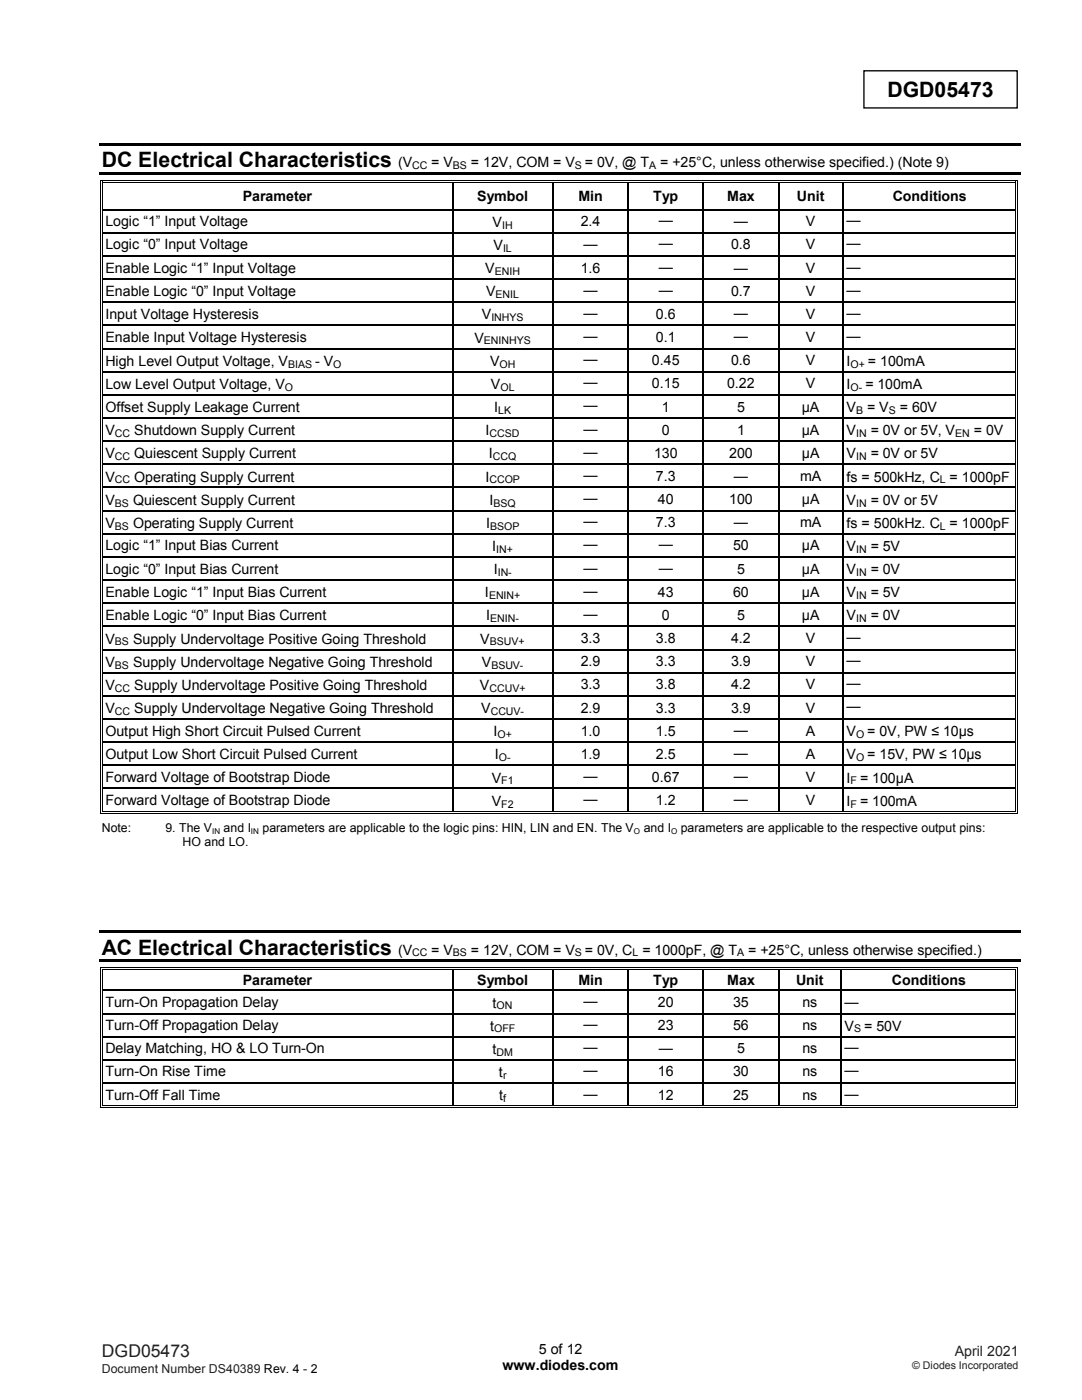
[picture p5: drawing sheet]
<svg xmlns="http://www.w3.org/2000/svg" width="216mm" height="279mm" viewBox="0 0 216 279" stroke-linecap="round" stroke-linejoin="round" font-family="sans-serif">
<defs><g id="words">
<g font-size="4.2">
<text x="177.1" y="19.4">DGD05473</text>
<text x="20.3" y="33.4">DC Electrical Characteristics</text>
<text x="20.3" y="190.5">AC Electrical Characteristics</text>
</g>
<text font-size="3.5" fill="#231f20" x="20.3" y="270.9">DGD05473</text>
<g font-size="2.8">
<text x="79.4" y="33.4">(V</text>
<text x="86.1" y="33.4">= V</text>
<text x="94" y="33.4">= 12V, COM = V</text>
<text x="116.7" y="33.4">= 0V, @ T</text>
<text x="131.7" y="33.4">= +25°C, unless otherwise specified.) (Note 9)</text>
<text x="48.4" y="40">Parameter</text>
<text x="95.2" y="40">Symbol</text>
<text x="115.4" y="40">Min</text>
<text x="130.3" y="40">Typ</text>
<text x="145.1" y="40">Max</text>
<text x="159" y="40">Unit</text>
<text x="178.1" y="40">Conditions</text>
<text x="21" y="45.1">Logic “1” Input Voltage</text>
<text x="98.3" y="45.3">V</text>
<text x="115.9" y="45.1">2.4</text>
<text x="131.4" y="45">—</text>
<text x="146.4" y="45.1">—</text>
<text x="160.8" y="45.1">V</text>
<text x="168.9" y="45">—</text>
<text x="21" y="49.8">Logic “0” Input Voltage</text>
<text x="98.5" y="49.9">V</text>
<text x="116.4" y="49.8">—</text>
<text x="131.4" y="49.6">—</text>
<text x="145.9" y="49.8">0.8</text>
<text x="160.8" y="49.8">V</text>
<text x="168.9" y="49.6">—</text>
<text x="21" y="54.4">Enable Logic “1” Input Voltage</text>
<text x="21" y="59">Enable Logic “0” Input Voltage</text>
<text x="96.8" y="54.5">V</text>
<text x="97" y="59.1">V</text>
<text x="115.9" y="54.4">1.6</text>
<text x="116.4" y="58.8">—</text>
<text x="131.4" y="54.2">—</text>
<text x="131.4" y="58.8">—</text>
<text x="145.9" y="59">0.7</text>
<text x="146.4" y="54.4">—</text>
<text x="160.8" y="59">V</text>
<text x="160.8" y="54.4">V</text>
<text x="168.9" y="54.2">—</text>
<text x="168.9" y="58.8">—</text>
<text x="21" y="63.6">Input Voltage Hysteresis</text>
<text x="96.1" y="63.8">V</text>
<text x="116.4" y="63.4">—</text>
<text x="130.9" y="63.6">0.6</text>
<text x="146.4" y="63.4">—</text>
<text x="160.8" y="63.6">V</text>
<text x="168.9" y="63.4">—</text>
<text x="21" y="68.2">Enable Input Voltage Hysteresis</text>
<text x="94.7" y="68.4">V</text>
<text x="116.4" y="68">—</text>
<text x="130.9" y="68.2">0.1</text>
<text x="146.4" y="68">—</text>
<text x="160.8" y="68.2">V</text>
<text x="168.9" y="68">—</text>
<text x="21" y="73">High Level Output Voltage, V</text>
<text x="21" y="77.6">Low Level Output Voltage, V</text>
<text x="62.9" y="73">- V</text>
<text x="97.8" y="73">V</text>
<text x="98" y="77.6">V</text>
<text x="116.4" y="72.7">—</text>
<text x="116.4" y="77.3">—</text>
<text x="130.1" y="72.9">0.45</text>
<text x="130.1" y="77.5">0.15</text>
<text x="145.1" y="77.5">0.22</text>
<text x="145.9" y="72.9">0.6</text>
<text x="160.8" y="72.9">V</text>
<text x="160.8" y="77.5">V</text>
<text x="168.9" y="73">I</text>
<text x="168.9" y="77.6">I</text>
<text x="172.7" y="77.6">= 100mA</text>
<text x="173.2" y="73">= 100mA</text>
<text x="21" y="82.1">Offset Supply Leakage Current</text>
<text x="98.6" y="82.3">I</text>
<text x="116.4" y="81.9">—</text>
<text x="132.1" y="82.1">1</text>
<text x="147.1" y="82.1">5</text>
<text x="160" y="82.1">µA</text>
<text x="168.9" y="82.3">V</text>
<text x="173" y="82.3">= V</text>
<text x="179.5" y="82.3">= 60V</text>
<text x="21" y="86.9">V</text>
<text x="26.8" y="86.9">Shutdown Supply Current</text>
<text x="96.9" y="86.9">I</text>
<text x="116.4" y="86.5">—</text>
<text x="132.1" y="86.7">0</text>
<text x="147.1" y="86.7">1</text>
<text x="160" y="86.7">µA</text>
<text x="168.9" y="86.9">V</text>
<text x="173.7" y="86.9">= 0V or 5V, V</text>
<text x="194.3" y="86.9">= 0V</text>
<text x="21" y="91.5">V</text>
<text x="26.8" y="91.5">Quiescent Supply Current</text>
<text x="97.5" y="91.5">I</text>
<text x="116.4" y="91.1">—</text>
<text x="116.4" y="95.8">—</text>
<text x="130.5" y="91.4">130</text>
<text x="130.9" y="96">7.3</text>
<text x="145.5" y="91.4">200</text>
<text x="146.4" y="96">—</text>
<text x="159.6" y="96">mA</text>
<text x="160" y="91.4">µA</text>
<text x="168.9" y="91.5">V</text>
<text x="173.7" y="91.5">= 0V or 5V</text>
<text x="21" y="96.1">V</text>
<text x="21" y="100.8">V</text>
<text x="26.5" y="100.8">Quiescent Supply Current</text>
<text x="26.8" y="96.1">Operating Supply Current</text>
<text x="96.9" y="96.1">I</text>
<text x="97.7" y="100.8">I</text>
<text x="116.4" y="100.4">—</text>
<text x="131.3" y="100.6">40</text>
<text x="145.5" y="100.6">100</text>
<text x="160" y="100.6">µA</text>
<text x="168.9" y="96.1">fs = 500kHz, C = 1000pF</text>
<text x="168.9" y="100.8">V</text>
<text x="173.7" y="100.8">= 0V or 5V</text>
<text x="21" y="105.4">V</text>
<text x="26.5" y="105.4">Operating Supply Current</text>
<text x="97" y="105.4">I</text>
<text x="116.4" y="105">—</text>
<text x="130.9" y="105.2">7.3</text>
<text x="146.4" y="105.2">—</text>
<text x="159.6" y="105.2">mA</text>
<text x="168.9" y="105.4">fs = 500kHz. C = 1000pF</text>
<text x="21" y="109.9">Logic “1” Input Bias Current</text>
<text x="98.2" y="110">I</text>
<text x="116.4" y="109.6">—</text>
<text x="131.4" y="109.6">—</text>
<text x="146.3" y="109.9">50</text>
<text x="160" y="109.9">µA</text>
<text x="168.9" y="110">V</text>
<text x="173.7" y="110">= 5V</text>
<text x="21" y="114.5">Logic “0” Input Bias Current</text>
<text x="21" y="119.1">Enable Logic “1” Input Bias Current</text>
<text x="96.8" y="119.2">I</text>
<text x="98.5" y="114.6">I</text>
<text x="116.4" y="114.3">—</text>
<text x="116.4" y="118.9">—</text>
<text x="131.3" y="119.1">43</text>
<text x="131.4" y="114.3">—</text>
<text x="146.3" y="119.1">60</text>
<text x="147.1" y="114.5">5</text>
<text x="160" y="114.5">µA</text>
<text x="160" y="119.1">µA</text>
<text x="168.9" y="114.6">V</text>
<text x="168.9" y="119.2">V</text>
<text x="173.7" y="114.6">= 0V</text>
<text x="173.7" y="119.2">= 5V</text>
<text x="21" y="123.7">Enable Logic “0” Input Bias Current</text>
<text x="97" y="123.8">I</text>
<text x="116.4" y="123.5">—</text>
<text x="132.1" y="123.7">0</text>
<text x="147.1" y="123.7">5</text>
<text x="160" y="123.7">µA</text>
<text x="168.9" y="123.8">V</text>
<text x="173.7" y="123.8">= 0V</text>
<text x="21" y="128.5">V</text>
<text x="26.5" y="128.5">Supply Undervoltage Positive Going Threshold</text>
<text x="95.8" y="128.5">V</text>
<text x="115.9" y="128.3">3.3</text>
<text x="130.9" y="128.3">3.8</text>
<text x="145.9" y="128.3">4.2</text>
<text x="160.8" y="128.3">V</text>
<text x="168.9" y="128.1">—</text>
<text x="21" y="133.1">V</text>
<text x="21" y="137.7">V</text>
<text x="26.5" y="133.1">Supply Undervoltage Negative Going Threshold</text>
<text x="26.8" y="137.7">Supply Undervoltage Positive Going Threshold</text>
<text x="95.8" y="137.7">V</text>
<text x="96.1" y="133.1">V</text>
<text x="115.9" y="132.9">2.9</text>
<text x="115.9" y="137.6">3.3</text>
<text x="130.9" y="132.9">3.3</text>
<text x="130.9" y="137.6">3.8</text>
<text x="145.9" y="132.9">3.9</text>
<text x="145.9" y="137.6">4.2</text>
<text x="160.8" y="137.6">V</text>
<text x="160.8" y="132.9">V</text>
<text x="168.9" y="137.4">—</text>
<text x="168.9" y="132.8">—</text>
<text x="21" y="142.3">V</text>
<text x="26.8" y="142.3">Supply Undervoltage Negative Going Threshold</text>
<text x="96" y="142.3">V</text>
<text x="115.9" y="142.2">2.9</text>
<text x="130.9" y="142.2">3.3</text>
<text x="145.9" y="142.2">3.9</text>
<text x="160.8" y="142.2">V</text>
<text x="168.9" y="142">—</text>
<text x="21" y="146.8">Output High Short Circuit Pulsed Current</text>
<text x="98.5" y="146.9">I</text>
<text x="115.9" y="146.8">1.0</text>
<text x="130.9" y="146.8">1.5</text>
<text x="146.4" y="146.6">—</text>
<text x="160.8" y="146.8">A</text>
<text x="168.9" y="146.9">V</text>
<text x="173.1" y="146.9">= 0V, PW ≤ 10µs</text>
<text x="21" y="151.4">Output Low Short Circuit Pulsed Current</text>
<text x="98.7" y="151.6">I</text>
<text x="115.9" y="151.4">1.9</text>
<text x="116.4" y="155.8">—</text>
<text x="130.9" y="151.4">2.5</text>
<text x="146.4" y="151.2">—</text>
<text x="146.4" y="155.8">—</text>
<text x="160.8" y="151.4">A</text>
<text x="168.9" y="151.6">V</text>
<text x="173.1" y="151.6">= 15V, PW ≤ 10µs</text>
<text x="21" y="156">Forward Voltage of Bootstrap Diode</text>
<text x="21" y="160.7">Forward Voltage of Bootstrap Diode</text>
<text x="98.1" y="156.2">V</text>
<text x="98.1" y="160.8">V</text>
<text x="116.4" y="160.5">—</text>
<text x="130.1" y="156">0.67</text>
<text x="130.9" y="160.7">1.2</text>
<text x="146.4" y="160.5">—</text>
<text x="160.8" y="156">V</text>
<text x="160.8" y="160.7">V</text>
<text x="168.9" y="156.2">I = 100µA</text>
<text x="168.9" y="160.8">I = 100mA</text>
<text x="79.4" y="190.5">(V</text>
<text x="86.1" y="190.5">= V</text>
<text x="94" y="190.5">= 12V, COM = V</text>
<text x="116.7" y="190.5">= 0V, C = 1000pF, @ T</text>
<text x="149.3" y="190.5">= +25°C, unless otherwise specified.)</text>
<text x="48.4" y="196.5">Parameter</text>
<text x="95.2" y="196.5">Symbol</text>
<text x="115.4" y="196.5">Min</text>
<text x="130.3" y="196.5">Typ</text>
<text x="145.1" y="196.5">Max</text>
<text x="158.8" y="196.5">Unit</text>
<text x="178" y="196.5">Conditions</text>
<text x="21" y="201">Turn-On Propagation Delay</text>
<text x="98.3" y="201.1">t</text>
<text x="116.4" y="200.7">—</text>
<text x="131.3" y="201">20</text>
<text x="146.3" y="201">35</text>
<text x="160.1" y="201">ns</text>
<text x="168.5" y="201">—</text>
<text x="21" y="205.6">Turn-Off Propagation Delay</text>
<text x="97.8" y="205.7">t</text>
<text x="116.4" y="205.4">—</text>
<text x="131.3" y="205.6">23</text>
<text x="146.3" y="205.6">56</text>
<text x="160.1" y="205.6">ns</text>
<text x="168.5" y="205.7">V</text>
<text x="172.4" y="205.7">= 50V</text>
<text x="21" y="210.2">Delay Matching, HO &amp; LO Turn-On</text>
<text x="21" y="214.8">Turn-On Rise Time</text>
<text x="98.3" y="210.4">t</text>
<text x="99.6" y="215">t</text>
<text x="116.4" y="210">—</text>
<text x="116.4" y="214.6">—</text>
<text x="131.3" y="214.8">16</text>
<text x="131.4" y="210.2">—</text>
<text x="146.3" y="214.8">30</text>
<text x="147.1" y="210.2">5</text>
<text x="160.1" y="214.8">ns</text>
<text x="160.1" y="210.2">ns</text>
<text x="168.5" y="210">—</text>
<text x="168.5" y="214.6">—</text>
<text x="21" y="219.5">Turn-Off Fall Time</text>
<text x="99.6" y="219.6">t</text>
<text x="116.4" y="219.2">—</text>
<text x="131.3" y="219.5">12</text>
<text x="146.3" y="219.5">25</text>
<text x="160.1" y="219.5">ns</text>
<text x="168.5" y="219.2">—</text>
<text x="100.3" y="273.4">www.diodes.com</text>
<text x="107.5" y="270.2">5 of 12</text>
</g>
<text font-size="2.8" fill="#231f20" x="190.5" y="270.6">April 2021</text>
<g font-size="2.5">
<text x="20.3" y="166.1">Note:</text>
<text x="33" y="166.1">9. The V</text>
<text x="44.6" y="166.1">and I</text>
<text x="52.4" y="166.1">parameters are applicable to the logic pins: HIN, LIN and EN. The V</text>
<text x="128.4" y="166.1">and I</text>
<text x="135.8" y="166.1">parameters are applicable to the respective output pins:</text>
<text x="36.4" y="168.9">HO and LO.</text>
</g>
<text font-size="2.5" fill="#231f20" x="20.3" y="274">Document Number DS40389 Rev. 4 - 2</text>
<g font-size="2.1">
<text x="82.3" y="33.7">CC</text>
<text x="90.4" y="33.7">BS</text>
<text x="114.7" y="33.7">S</text>
<text x="129.5" y="33.7">A</text>
<text x="100.2" y="45.6">IH</text>
<text x="100.4" y="50.2">IL</text>
<text x="98.7" y="54.9">ENIH</text>
<text x="98.9" y="59.5">ENIL</text>
<text x="98" y="64.1">INHYS</text>
<text x="96.6" y="68.7">ENINHYS</text>
<text x="56.9" y="78">O</text>
<text x="57.5" y="73.4">BIAS</text>
<text x="66.5" y="73.4">O</text>
<text x="99.7" y="73.4">OH</text>
<text x="99.9" y="78">OL</text>
<text x="169.7" y="73.4">O+</text>
<text x="169.7" y="78">O-</text>
<text x="99.4" y="82.6">LK</text>
<text x="170.8" y="82.6">B</text>
<text x="177.3" y="82.6">S</text>
<text x="22.9" y="87.2">CC</text>
<text x="97.7" y="87.2">CCSD</text>
<text x="170.8" y="87.2">IN</text>
<text x="190.6" y="87.2">EN</text>
<text x="22.9" y="91.8">CC</text>
<text x="98.3" y="91.8">CCQ</text>
<text x="170.8" y="91.8">IN</text>
<text x="22.9" y="96.4">CC</text>
<text x="22.9" y="101.1">BS</text>
<text x="97.7" y="96.4">CCOP</text>
<text x="98.5" y="101.1">BSQ</text>
<text x="170.8" y="101.1">IN</text>
<text x="187.5" y="96.4">L</text>
<text x="22.9" y="105.7">BS</text>
<text x="97.8" y="105.7">BSOP</text>
<text x="187.5" y="105.7">L</text>
<text x="99" y="110.3">IN+</text>
<text x="170.8" y="110.3">IN</text>
<text x="97.6" y="119.5">ENIN+</text>
<text x="99.3" y="114.9">IN-</text>
<text x="170.8" y="114.9">IN</text>
<text x="170.8" y="119.5">IN</text>
<text x="97.8" y="124.2">ENIN-</text>
<text x="170.8" y="124.2">IN</text>
<text x="22.9" y="128.8">BS</text>
<text x="97.7" y="128.8">BSUV+</text>
<text x="22.9" y="133.4">BS</text>
<text x="98" y="133.4">BSUV-</text>
<text x="22.9" y="138">CC</text>
<text x="22.9" y="142.7">CC</text>
<text x="97.7" y="138">CCUV+</text>
<text x="97.9" y="142.7">CCUV-</text>
<text x="99.3" y="147.3">O+</text>
<text x="170.8" y="147.3">O</text>
<text x="99.5" y="151.9">O-</text>
<text x="170.8" y="151.9">O</text>
<text x="100" y="156.5">F1</text>
<text x="100" y="161.2">F2</text>
<text x="169.7" y="156.5">F</text>
<text x="169.7" y="161.2">F</text>
<text x="82.3" y="190.9">CC</text>
<text x="90.4" y="190.9">BS</text>
<text x="114.7" y="190.9">S</text>
<text x="126.2" y="190.9">L</text>
<text x="147.1" y="190.9">A</text>
<text x="99.1" y="201.4">ON</text>
<text x="98.6" y="206">OFF</text>
<text x="170.4" y="206">S</text>
<text x="99.1" y="210.7">DM</text>
<text x="100.4" y="215.3">r</text>
<text x="100.4" y="219.9">f</text>
</g>
<text font-size="2.1" fill="#231f20" x="182" y="273.2">© Diodes Incorporated</text>
<g font-size="1.6">
<text x="42.3" y="166.4">IN</text>
<text x="50.1" y="166.4">IN</text>
<text x="126.5" y="166.4">O</text>
<text x="133.9" y="166.4">O</text>
</g>
</g></defs>
<path d="M172.4 14.1h30.6v7.4h-30.6z" fill-rule="evenodd" fill="#fff" stroke="#000" stroke-width=".26"/>
<g fill="#000">
<path d="M19.8 28.6h183.9v.5h-183.9z" fill-rule="evenodd"/>
<path d="M19.8 34.4h183.9v.5h-183.9z" fill-rule="evenodd"/>
<path d="M19.8 185.7h183.9v.5h-183.9z" fill-rule="evenodd"/>
<path d="M19.8 191.5h183.9v.5h-183.9z" fill-rule="evenodd"/>
</g>
<g fill="#000">
<path d="M20.1 35.9h.1v.6h-.1zM20.1 35.9h.5v.2h-.5zM20.4 36.3h.2v.2h-.2zM20.4 36.3h.2v.1h-.2zM90.2 36.4l.3 .1zM90.2 35.9h.5v.2h-.5zM90.2 36.3h.5v.1h-.5zM110.2 36.4l.2 .1zM110.2 35.9h.5v.2h-.5zM110.2 36.3h.5v.1h-.5zM125.2 36.4l.3 .1zM125.2 35.9h.5v.2h-.5z"/>
<path d="M125.2 36.3h.5v.1h-.5zM140.2 36.4l.3 .1zM140.2 35.9h.5v.2h-.5zM140.2 36.3h.5v.1h-.5zM155.2 36.4l.3 .1zM155.2 35.9h.5v.2h-.5zM155.2 36.3h.5v.1h-.5zM168.1 36.4l.2 .1zM168.1 35.9h.5v.2h-.5zM168.1 36.3h.5v.1h-.5zM202.6 35.9h.5v.2h-.5zM202.6 36.3h.2v.2h-.2z"/>
<path d="M202.6 36.3h.2v.1h-.2zM202.9 35.9h.2v.6h-.2zM20.1 41.7h.1v.3h-.1zM20.1 46.4h.1v.2h-.1zM20.1 51h.1v.2h-.1zM20.1 55.6h.1v.2h-.1zM20.4 41.7h.2v.3h-.2zM20.4 46.4h.2v.2h-.2zM20.4 51h.2v.2h-.2zM20.4 55.6h.2v.2h-.2zM90.2 41.7h.3v.3h-.3zM90.2 46.4h.3v.2h-.3z"/>
<path d="M90.2 51h.3v.2h-.3zM90.2 55.6h.3v.2h-.3zM110.2 41.7h.2v.3h-.2zM110.2 46.4h.2v.2h-.2zM110.2 51h.2v.2h-.2zM110.2 55.6h.2v.2h-.2zM125.2 41.7h.3v.3h-.3zM125.2 46.4h.3v.2h-.3zM125.2 51h.3v.2h-.3zM125.2 55.6h.3v.2h-.3zM140.2 41.7h.3v.3h-.3zM140.2 46.4h.3v.2h-.3z"/>
<path d="M140.2 51h.3v.2h-.3zM140.2 55.6h.3v.2h-.3zM155.2 41.7h.3v.3h-.3zM155.2 46.4h.3v.2h-.3zM155.2 51h.3v.2h-.3zM155.2 55.6h.3v.2h-.3zM168.1 41.7h.2v.3h-.2zM168.1 46.4h.2v.2h-.2zM168.1 51h.2v.2h-.2zM168.1 55.6h.2v.2h-.2zM202.6 41.7h.2v.3h-.2zM202.6 46.4h.2v.2h-.2z"/>
<path d="M202.6 51h.2v.2h-.2zM202.6 55.6h.2v.2h-.2zM202.9 41.7h.2v.3h-.2zM202.9 46.4h.2v.2h-.2zM202.9 51h.2v.2h-.2zM202.9 55.6h.2v.2h-.2zM20.1 60.2h.1v.3h-.1zM20.1 64.8h.1v.3h-.1zM20.1 69.4h.1v.3h-.1zM20.1 74h.1v.3h-.1zM20.1 78.7h.1v.3h-.1zM20.4 60.2h.2v.3h-.2z"/>
<path d="M20.4 64.8h.2v.3h-.2zM20.4 69.4h.2v.3h-.2zM20.4 74h.2v.3h-.2zM20.4 78.7h.2v.3h-.2zM90.2 60.2h.3v.3h-.3zM90.2 64.8h.3v.3h-.3zM90.2 69.4h.3v.3h-.3zM90.2 74h.3v.3h-.3zM90.2 78.7h.3v.3h-.3zM110.2 60.2h.2v.3h-.2zM110.2 64.8h.2v.3h-.2zM110.2 69.4h.2v.3h-.2z"/>
<path d="M110.2 74h.2v.3h-.2zM110.2 78.7h.2v.3h-.2zM125.2 60.2h.3v.3h-.3zM125.2 64.8h.3v.3h-.3zM125.2 69.4h.3v.3h-.3zM125.2 74h.3v.3h-.3zM125.2 78.7h.3v.3h-.3zM140.2 60.2h.3v.3h-.3zM140.2 64.8h.3v.3h-.3zM140.2 69.4h.3v.3h-.3zM140.2 74h.3v.3h-.3zM140.2 78.7h.3v.3h-.3z"/>
<path d="M155.2 60.2h.3v.3h-.3zM155.2 64.8h.3v.3h-.3zM155.2 69.4h.3v.3h-.3zM155.2 74h.3v.3h-.3zM155.2 78.7h.3v.3h-.3zM168.1 60.2h.2v.3h-.2zM168.1 64.8h.2v.3h-.2zM168.1 69.4h.2v.3h-.2zM168.1 74h.2v.3h-.2zM168.1 78.7h.2v.3h-.2zM202.6 60.2h.2v.3h-.2zM202.6 64.8h.2v.3h-.2z"/>
<path d="M202.6 69.4h.2v.3h-.2zM202.6 74h.2v.3h-.2zM202.6 78.7h.2v.3h-.2zM202.9 60.2h.2v.3h-.2zM202.9 64.8h.2v.3h-.2zM202.9 69.4h.2v.3h-.2zM202.9 74h.2v.3h-.2zM202.9 78.7h.2v.3h-.2zM20.1 83.3h.1v.3h-.1zM20.1 87.9h.1v.3h-.1zM20.1 92.5h.1v.3h-.1zM20.1 97.2h.1v.2h-.1z"/>
<path d="M20.4 83.3h.2v.3h-.2zM20.4 87.9h.2v.3h-.2zM20.4 92.5h.2v.3h-.2zM20.4 97.2h.2v.2h-.2zM90.2 83.3h.3v.3h-.3zM90.2 87.9h.3v.3h-.3zM90.2 92.5h.3v.3h-.3zM90.2 97.2h.3v.2h-.3zM110.2 83.3h.2v.3h-.2zM110.2 87.9h.2v.3h-.2zM110.2 92.5h.2v.3h-.2zM110.2 97.2h.2v.2h-.2z"/>
<path d="M125.2 83.3h.3v.3h-.3zM125.2 87.9h.3v.3h-.3zM125.2 92.5h.3v.3h-.3zM125.2 97.2h.3v.2h-.3zM140.2 83.3h.3v.3h-.3zM140.2 87.9h.3v.3h-.3zM140.2 92.5h.3v.3h-.3zM140.2 97.2h.3v.2h-.3zM155.2 83.3h.3v.3h-.3zM155.2 87.9h.3v.3h-.3zM155.2 92.5h.3v.3h-.3zM155.2 97.2h.3v.2h-.3z"/>
<path d="M168.1 83.3h.2v.3h-.2zM168.1 87.9h.2v.3h-.2zM168.1 92.5h.2v.3h-.2zM168.1 97.2h.2v.2h-.2zM202.6 83.3h.2v.3h-.2zM202.6 87.9h.2v.3h-.2zM202.6 92.5h.2v.3h-.2zM202.6 97.2h.2v.2h-.2zM202.9 83.3h.2v.3h-.2zM202.9 87.9h.2v.3h-.2zM202.9 92.5h.2v.3h-.2zM202.9 97.2h.2v.2h-.2z"/>
<path d="M20.1 101.8h.1v.2h-.1zM20.1 106.4h.1v.3h-.1zM20.1 111h.1v.3h-.1zM20.1 115.7h.1v.2h-.1zM20.4 101.8h.2v.2h-.2zM20.4 106.4h.2v.3h-.2zM20.4 111h.2v.3h-.2zM20.4 115.7h.2v.2h-.2zM90.2 101.8h.3v.2h-.3zM90.2 106.4h.3v.3h-.3zM90.2 111h.3v.3h-.3zM90.2 115.7h.3v.2h-.3z"/>
<path d="M110.2 101.8h.2v.2h-.2zM110.2 106.4h.2v.3h-.2zM110.2 111h.2v.3h-.2zM110.2 115.7h.2v.2h-.2zM125.2 101.8h.3v.2h-.3zM125.2 106.4h.3v.3h-.3zM125.2 111h.3v.3h-.3zM125.2 115.7h.3v.2h-.3zM140.2 101.8h.3v.2h-.3zM140.2 106.4h.3v.3h-.3zM140.2 111h.3v.3h-.3zM140.2 115.7h.3v.2h-.3z"/>
<path d="M155.2 101.8h.3v.2h-.3zM155.2 106.4h.3v.3h-.3zM155.2 111h.3v.3h-.3zM155.2 115.7h.3v.2h-.3zM168.1 101.8h.2v.2h-.2zM168.1 106.4h.2v.3h-.2zM168.1 111h.2v.3h-.2zM168.1 115.7h.2v.2h-.2zM202.6 101.8h.2v.2h-.2zM202.6 106.4h.2v.3h-.2zM202.6 111h.2v.3h-.2zM202.6 115.7h.2v.2h-.2z"/>
<path d="M202.9 101.8h.2v.2h-.2zM202.9 106.4h.2v.3h-.2zM202.9 111h.2v.3h-.2zM202.9 115.7h.2v.2h-.2zM20.1 120.3h.1v.2h-.1zM20.1 124.9h.1v.2h-.1zM20.1 129.5h.1v.3h-.1zM20.1 134.2h.1v.2h-.1zM20.1 138.8h.1v.2h-.1zM20.4 120.3h.2v.2h-.2zM20.4 124.9h.2v.2h-.2zM20.4 129.5h.2v.3h-.2z"/>
<path d="M20.4 134.2h.2v.2h-.2zM20.4 138.8h.2v.2h-.2zM90.2 120.3h.3v.2h-.3zM90.2 124.9h.3v.2h-.3zM90.2 129.5h.3v.3h-.3zM90.2 134.2h.3v.2h-.3zM90.2 138.8h.3v.2h-.3zM110.2 120.3h.2v.2h-.2zM110.2 124.9h.2v.2h-.2zM110.2 129.5h.2v.3h-.2zM110.2 134.2h.2v.2h-.2zM110.2 138.8h.2v.2h-.2z"/>
<path d="M125.2 120.3h.3v.2h-.3zM125.2 124.9h.3v.2h-.3zM125.2 129.5h.3v.3h-.3zM125.2 134.2h.3v.2h-.3zM125.2 138.8h.3v.2h-.3zM140.2 120.3h.3v.2h-.3zM140.2 124.9h.3v.2h-.3zM140.2 129.5h.3v.3h-.3zM140.2 134.2h.3v.2h-.3zM140.2 138.8h.3v.2h-.3zM155.2 120.3h.3v.2h-.3zM155.2 124.9h.3v.2h-.3z"/>
<path d="M155.2 129.5h.3v.3h-.3zM155.2 134.2h.3v.2h-.3zM155.2 138.8h.3v.2h-.3zM168.1 120.3h.2v.2h-.2zM168.1 124.9h.2v.2h-.2zM168.1 129.5h.2v.3h-.2zM168.1 134.2h.2v.2h-.2zM168.1 138.8h.2v.2h-.2zM202.6 120.3h.2v.2h-.2zM202.6 124.9h.2v.2h-.2zM202.6 129.5h.2v.3h-.2zM202.6 134.2h.2v.2h-.2z"/>
<path d="M202.6 138.8h.2v.2h-.2zM202.9 120.3h.2v.2h-.2zM202.9 124.9h.2v.2h-.2zM202.9 129.5h.2v.3h-.2zM202.9 134.2h.2v.2h-.2zM202.9 138.8h.2v.2h-.2zM20.1 143.4h.1v.2h-.1zM20.1 148h.1v.3h-.1zM20.1 152.6h.1v.3h-.1zM20.1 157.2h.1v.3h-.1zM20.4 143.4h.2v.2h-.2zM20.4 148h.2v.3h-.2z"/>
<path d="M20.4 152.6h.2v.3h-.2zM20.4 157.2h.2v.3h-.2zM90.2 143.4h.3v.2h-.3zM90.2 148h.3v.3h-.3zM90.2 152.6h.3v.3h-.3zM90.2 157.2h.3v.3h-.3zM110.2 143.4h.2v.2h-.2zM110.2 148h.2v.3h-.2zM110.2 152.6h.2v.3h-.2zM110.2 157.2h.2v.3h-.2zM125.2 143.4h.3v.2h-.3zM125.2 148h.3v.3h-.3z"/>
<path d="M125.2 152.6h.3v.3h-.3zM125.2 157.2h.3v.3h-.3zM140.2 143.4h.3v.2h-.3zM140.2 148h.3v.3h-.3zM140.2 152.6h.3v.3h-.3zM140.2 157.2h.3v.3h-.3zM155.2 143.4h.3v.2h-.3zM155.2 148h.3v.3h-.3zM155.2 152.6h.3v.3h-.3zM155.2 157.2h.3v.3h-.3zM168.1 143.4h.2v.2h-.2zM168.1 148h.2v.3h-.2z"/>
<path d="M168.1 152.6h.2v.3h-.2zM168.1 157.2h.2v.3h-.2zM202.6 143.4h.2v.2h-.2zM202.6 148h.2v.3h-.2zM202.6 152.6h.2v.3h-.2zM202.6 157.2h.2v.3h-.2zM202.9 143.4h.2v.2h-.2zM202.9 148h.2v.3h-.2zM202.9 152.6h.2v.3h-.2zM202.9 157.2h.2v.3h-.2zM20.1 161.9h.1v.5h-.1zM20.1 162.2h.5v.2h-.5z"/>
<path d="M20.4 161.9h.2v.2h-.2zM90.2 161.9h.5v.2h-.5zM90.2 162.2h.5v.2h-.5zM110.2 161.9h.5v.2h-.5zM110.2 162.2h.5v.2h-.5zM125.2 161.9h.5v.2h-.5zM125.2 162.2h.5v.2h-.5zM140.2 161.9h.5v.2h-.5zM140.2 162.2h.5v.2h-.5zM155.2 161.9h.5v.2h-.5zM155.2 162.2h.5v.2h-.5zM168.1 161.9h.5v.2h-.5z"/>
<path d="M168.1 162.2h.5v.2h-.5zM202.6 162.2h.5v.2h-.5zM202.6 161.9h.2v.2h-.2zM202.9 161.9h.2v.5h-.2zM20.1 193h.1v.6h-.1zM20.1 193h.5v.2h-.5zM20.1 197.5h.1v.3h-.1zM20.4 193.4h.2v.2h-.2zM20.4 193.4h.2v.1h-.2zM20.4 197.5h.2v.3h-.2zM90.2 193.5l.3 .1zM90.2 193h.5v.2h-.5z"/>
<path d="M90.2 193.4h.5v.1h-.5zM90.2 197.5h.3v.3h-.3zM110.2 193.5l.2 .1zM110.2 193h.5v.2h-.5zM110.2 193.4h.5v.1h-.5zM110.2 197.5h.2v.3h-.2zM125.2 193.5l.3 .1zM125.2 193h.5v.2h-.5zM125.2 193.4h.5v.1h-.5zM125.2 197.5h.3v.3h-.3zM140.2 193.5l.3 .1zM140.2 193h.5v.2h-.5z"/>
<path d="M140.2 193.4h.5v.1h-.5zM140.2 197.5h.3v.3h-.3zM155.2 193.5l.3 .1zM155.2 193h.5v.2h-.5zM155.2 193.4h.5v.1h-.5zM155.2 197.5h.3v.3h-.3zM167.7 193.5l.3 .1zM167.7 193h.5v.2h-.5zM167.7 193.4h.5v.1h-.5zM167.7 197.5h.3v.3h-.3zM202.6 193h.5v.2h-.5zM202.6 193.4h.2v.2h-.2z"/>
<path d="M202.6 193.4h.2v.1h-.2zM202.6 197.5h.2v.3h-.2zM202.9 193h.2v.6h-.2zM202.9 197.5h.2v.3h-.2zM20.1 202.1h.1v.3h-.1zM20.1 206.8h.1v.2h-.1zM20.1 211.4h.1v.2h-.1zM20.1 216h.1v.3h-.1zM20.4 202.1h.2v.3h-.2zM20.4 206.8h.2v.2h-.2zM20.4 211.4h.2v.2h-.2zM20.4 216h.2v.3h-.2z"/>
<path d="M90.2 202.1h.3v.3h-.3zM90.2 206.8h.3v.2h-.3zM90.2 211.4h.3v.2h-.3zM90.2 216h.3v.3h-.3zM110.2 202.1h.2v.3h-.2zM110.2 206.8h.2v.2h-.2zM110.2 211.4h.2v.2h-.2zM110.2 216h.2v.3h-.2zM125.2 202.1h.3v.3h-.3zM125.2 206.8h.3v.2h-.3zM125.2 211.4h.3v.2h-.3zM125.2 216h.3v.3h-.3z"/>
<path d="M140.2 202.1h.3v.3h-.3zM140.2 206.8h.3v.2h-.3zM140.2 211.4h.3v.2h-.3zM140.2 216h.3v.3h-.3zM155.2 202.1h.3v.3h-.3zM155.2 206.8h.3v.2h-.3zM155.2 211.4h.3v.2h-.3zM155.2 216h.3v.3h-.3zM167.7 202.1h.3v.3h-.3zM167.7 206.8h.3v.2h-.3zM167.7 211.4h.3v.2h-.3zM167.7 216h.3v.3h-.3z"/>
<path d="M202.6 202.1h.2v.3h-.2zM202.6 206.8h.2v.2h-.2zM202.6 211.4h.2v.2h-.2zM202.6 216h.2v.3h-.2zM202.9 202.1h.2v.3h-.2zM202.9 206.8h.2v.2h-.2zM202.9 211.4h.2v.2h-.2zM202.9 216h.2v.3h-.2zM20.1 220.6h.1v.5h-.1zM20.1 221h.5v.1h-.5zM20.4 220.6h.2v.2h-.2zM90.2 220.6h.5v.2h-.5z"/>
<path d="M90.2 221h.5v.1h-.5zM110.2 220.6h.5v.2h-.5zM110.2 221h.5v.1h-.5zM125.2 220.6h.5v.2h-.5zM125.2 221h.5v.1h-.5zM140.2 220.6h.5v.2h-.5zM140.2 221h.5v.1h-.5zM155.2 220.6h.5v.2h-.5zM155.2 221h.5v.1h-.5zM167.7 220.6h.5v.2h-.5zM167.7 221h.5v.1h-.5zM202.6 221h.5v.1h-.5z"/>
<path d="M202.6 220.6h.2v.2h-.2zM202.9 220.6h.2v.5h-.2z"/>
</g>
<g fill="none" stroke="#000" stroke-width=".2">
<path d="M20.2 36.5v5.2M20.5 36.5v5.2M20.6 36h69.6M20.6 36.4h69.6M90.7 36h19.5M90.7 36.4h19.5M110.7 36h14.5M110.7 36.4h14.5M125.7 36h14.5M125.7 36.4h14.5M140.7 36h14.5M140.7 36.4h14.5"/>
<path d="M155.7 36h12.4M155.7 36.4h12.4M168.6 36h34M168.6 36.4h34M202.7 36.5v5.2M203 36.5v5.2M20.2 42v4.4M20.2 46.6v4.4M20.2 51.2v4.4M20.2 55.8v4.4M20.5 42v4.4M20.5 46.6v4.4"/>
<path d="M20.5 51.2v4.4M20.5 55.8v4.4M202.7 42v4.4M202.7 46.6v4.4M202.7 51.2v4.4M202.7 55.8v4.4M203 42v4.4M203 46.6v4.4M203 51.2v4.4M203 55.8v4.4M20.2 60.5v4.3M20.2 65.1v4.3"/>
<path d="M20.2 69.7v4.3M20.2 74.3v4.4M20.2 79v4.3M20.5 60.5v4.3M20.5 65.1v4.3M20.5 69.7v4.3M20.5 74.3v4.4M20.5 79v4.3M202.7 60.5v4.3M202.7 65.1v4.3M202.7 69.7v4.3M202.7 74.3v4.4"/>
<path d="M202.7 79v4.3M203 60.5v4.3M203 65.1v4.3M203 69.7v4.3M203 74.3v4.4M203 79v4.3M20.2 83.6v4.3M20.2 88.2v4.3M20.2 92.8v4.4M20.2 97.4v4.4M20.5 83.6v4.3M20.5 88.2v4.3"/>
<path d="M20.5 92.8v4.4M20.5 97.4v4.4M202.7 83.6v4.3M202.7 88.2v4.3M202.7 92.8v4.4M202.7 97.4v4.4M203 83.6v4.3M203 88.2v4.3M203 92.8v4.4M203 97.4v4.4M20.2 102v4.4M20.2 106.7v4.3"/>
<path d="M20.2 111.3v4.4M20.2 115.9v4.4M20.5 102v4.4M20.5 106.7v4.3M20.5 111.3v4.4M20.5 115.9v4.4M202.7 102v4.4M202.7 106.7v4.3M202.7 111.3v4.4M202.7 115.9v4.4M203 102v4.4M203 106.7v4.3"/>
<path d="M203 111.3v4.4M203 115.9v4.4M20.2 120.5v4.4M20.2 125.1v4.4M20.2 129.8v4.4M20.2 134.4v4.4M20.2 139v4.4M20.5 120.5v4.4M20.5 125.1v4.4M20.5 129.8v4.4M20.5 134.4v4.4M20.5 139v4.4"/>
<path d="M202.7 120.5v4.4M202.7 125.1v4.4M202.7 129.8v4.4M202.7 134.4v4.4M202.7 139v4.4M203 120.5v4.4M203 125.1v4.4M203 129.8v4.4M203 134.4v4.4M203 139v4.4M20.2 143.6v4.4M20.2 148.3v4.3"/>
<path d="M20.2 152.9v4.3M20.2 157.5v4.4M20.5 143.6v4.4M20.5 148.3v4.3M20.5 152.9v4.3M20.5 157.5v4.4M202.7 143.6v4.4M202.7 148.3v4.3M202.7 152.9v4.3M202.7 157.5v4.4M203 143.6v4.4M203 148.3v4.3"/>
<path d="M203 152.9v4.3M203 157.5v4.4M20.6 162.3h69.6M20.6 162h69.6M90.7 162.3h19.5M90.7 162h19.5M110.7 162.3h14.5M110.7 162h14.5M125.7 162.3h14.5M125.7 162h14.5M140.7 162.3h14.5M140.7 162h14.5"/>
<path d="M155.7 162.3h12.4M155.7 162h12.4M168.6 162.3h34M168.6 162h34M20.2 193.6v3.9M20.2 197.8v4.3M20.5 193.6v3.9M20.5 197.8v4.3M20.6 193.1h69.6M20.6 193.5h69.6M90.7 193.1h19.5M90.7 193.5h19.5"/>
<path d="M110.7 193.1h14.5M110.7 193.5h14.5M125.7 193.1h14.5M125.7 193.5h14.5M140.7 193.1h14.5M140.7 193.5h14.5M155.7 193.1h12M155.7 193.5h12M168.2 193.1h34.4M168.2 193.5h34.4M202.7 193.6v3.9M202.7 197.8v4.3"/>
<path d="M203 193.6v3.9M203 197.8v4.3M20.2 202.4v4.4M20.2 207v4.4M20.2 211.6v4.4M20.2 216.3v4.3M20.5 202.4v4.4M20.5 207v4.4M20.5 211.6v4.4M20.5 216.3v4.3M202.7 202.4v4.4M202.7 207v4.4"/>
<path d="M202.7 211.6v4.4M202.7 216.3v4.3M203 202.4v4.4M203 207v4.4M203 211.6v4.4M203 216.3v4.3M20.6 221.1h69.6M20.6 220.7h69.6M90.7 221.1h19.5M90.7 220.7h19.5M110.7 221.1h14.5M110.7 220.7h14.5"/>
<path d="M125.7 221.1h14.5M125.7 220.7h14.5M140.7 221.1h14.5M140.7 220.7h14.5M155.7 221.1h12M155.7 220.7h12M168.2 221.1h34.4M168.2 220.7h34.4"/>
</g>
<g fill="none" stroke="#000" stroke-width=".25">
<path d="M90.3 36.5v5.2M110.3 36.5v5.2M125.3 36.5v5.2M140.3 36.5v5.2M155.4 36.5v5.2M168.2 36.5v5.2M20.6 41.8h69.6M20.6 46.5h69.6M20.6 51.1h69.6M20.6 55.7h69.6M90.3 42v4.4M90.3 46.6v4.4"/>
<path d="M90.3 51.2v4.4M90.3 55.8v4.4M90.5 41.8h19.7M90.5 46.5h19.7M90.5 51.1h19.7M90.5 55.7h19.7M110.3 42v4.4M110.3 46.6v4.4M110.3 51.2v4.4M110.3 55.8v4.4M110.4 41.8h14.8M110.4 46.5h14.8"/>
<path d="M110.4 51.1h14.8M110.4 55.7h14.8M125.3 42v4.4M125.3 46.6v4.4M125.3 51.2v4.4M125.3 55.8v4.4M125.5 41.8h14.7M125.5 46.5h14.7M125.5 51.1h14.7M125.5 55.7h14.7M140.3 42v4.4M140.3 46.6v4.4"/>
<path d="M140.3 51.2v4.4M140.3 55.8v4.4M140.5 41.8h14.7M140.5 46.5h14.7M140.5 51.1h14.7M140.5 55.7h14.7M155.4 42v4.4M155.4 46.6v4.4M155.4 51.2v4.4M155.4 55.8v4.4M155.5 41.8h12.6M155.5 46.5h12.6"/>
<path d="M155.5 51.1h12.6M155.5 55.7h12.6M168.2 42v4.4M168.2 46.6v4.4M168.2 51.2v4.4M168.2 55.8v4.4M168.3 41.8h34.3M168.3 46.5h34.3M168.3 51.1h34.3M168.3 55.7h34.3M20.6 60.3h69.6M20.6 64.9h69.6"/>
<path d="M20.6 69.6h69.6M20.6 74.2h69.6M20.6 78.8h69.6M90.3 60.5v4.3M90.3 65.1v4.3M90.3 69.7v4.3M90.3 74.3v4.4M90.3 79v4.3M90.5 60.3h19.7M90.5 64.9h19.7M90.5 69.6h19.7M90.5 74.2h19.7"/>
<path d="M90.5 78.8h19.7M110.3 60.5v4.3M110.3 65.1v4.3M110.3 69.7v4.3M110.3 74.3v4.4M110.3 79v4.3M110.4 60.3h14.8M110.4 64.9h14.8M110.4 69.6h14.8M110.4 74.2h14.8M110.4 78.8h14.8M125.3 60.5v4.3"/>
<path d="M125.3 65.1v4.3M125.3 69.7v4.3M125.3 74.3v4.4M125.3 79v4.3M125.5 60.3h14.7M125.5 64.9h14.7M125.5 69.6h14.7M125.5 74.2h14.7M125.5 78.8h14.7M140.3 60.5v4.3M140.3 65.1v4.3M140.3 69.7v4.3"/>
<path d="M140.3 74.3v4.4M140.3 79v4.3M140.5 60.3h14.7M140.5 64.9h14.7M140.5 69.6h14.7M140.5 74.2h14.7M140.5 78.8h14.7M155.4 60.5v4.3M155.4 65.1v4.3M155.4 69.7v4.3M155.4 74.3v4.4M155.4 79v4.3"/>
<path d="M155.5 60.3h12.6M155.5 64.9h12.6M155.5 69.6h12.6M155.5 74.2h12.6M155.5 78.8h12.6M168.2 60.5v4.3M168.2 65.1v4.3M168.2 69.7v4.3M168.2 74.3v4.4M168.2 79v4.3M168.3 60.3h34.3M168.3 64.9h34.3"/>
<path d="M168.3 69.6h34.3M168.3 74.2h34.3M168.3 78.8h34.3M20.6 83.4h69.6M20.6 88.1h69.6M20.6 92.7h69.6M20.6 97.3h69.6M90.3 83.6v4.3M90.3 88.2v4.3M90.3 92.8v4.4M90.3 97.4v4.4M90.5 83.4h19.7"/>
<path d="M90.5 88.1h19.7M90.5 92.7h19.7M90.5 97.3h19.7M110.3 83.6v4.3M110.3 88.2v4.3M110.3 92.8v4.4M110.3 97.4v4.4M110.4 83.4h14.8M110.4 88.1h14.8M110.4 92.7h14.8M110.4 97.3h14.8M125.3 83.6v4.3"/>
<path d="M125.3 88.2v4.3M125.3 92.8v4.4M125.3 97.4v4.4M125.5 83.4h14.7M125.5 88.1h14.7M125.5 92.7h14.7M125.5 97.3h14.7M140.3 83.6v4.3M140.3 88.2v4.3M140.3 92.8v4.4M140.3 97.4v4.4M140.5 83.4h14.7"/>
<path d="M140.5 88.1h14.7M140.5 92.7h14.7M140.5 97.3h14.7M155.4 83.6v4.3M155.4 88.2v4.3M155.4 92.8v4.4M155.4 97.4v4.4M155.5 83.4h12.6M155.5 88.1h12.6M155.5 92.7h12.6M155.5 97.3h12.6M168.2 83.6v4.3"/>
<path d="M168.2 88.2v4.3M168.2 92.8v4.4M168.2 97.4v4.4M168.3 83.4h34.3M168.3 88.1h34.3M168.3 92.7h34.3M168.3 97.3h34.3M20.6 101.9h69.6M20.6 106.6h69.6M20.6 111.2h69.6M20.6 115.8h69.6M90.3 102v4.4"/>
<path d="M90.3 106.7v4.3M90.3 111.3v4.4M90.3 115.9v4.4M90.5 101.9h19.7M90.5 106.6h19.7M90.5 111.2h19.7M90.5 115.8h19.7M110.3 102v4.4M110.3 106.7v4.3M110.3 111.3v4.4M110.3 115.9v4.4M110.4 101.9h14.8"/>
<path d="M110.4 106.6h14.8M110.4 111.2h14.8M110.4 115.8h14.8M125.3 102v4.4M125.3 106.7v4.3M125.3 111.3v4.4M125.3 115.9v4.4M125.5 101.9h14.7M125.5 106.6h14.7M125.5 111.2h14.7M125.5 115.8h14.7M140.3 102v4.4"/>
<path d="M140.3 106.7v4.3M140.3 111.3v4.4M140.3 115.9v4.4M140.5 101.9h14.7M140.5 106.6h14.7M140.5 111.2h14.7M140.5 115.8h14.7M155.4 102v4.4M155.4 106.7v4.3M155.4 111.3v4.4M155.4 115.9v4.4M155.5 101.9h12.6"/>
<path d="M155.5 106.6h12.6M155.5 111.2h12.6M155.5 115.8h12.6M168.2 102v4.4M168.2 106.7v4.3M168.2 111.3v4.4M168.2 115.9v4.4M168.3 101.9h34.3M168.3 106.6h34.3M168.3 111.2h34.3M168.3 115.8h34.3M20.6 120.4h69.6"/>
<path d="M20.6 125h69.6M20.6 129.6h69.6M20.6 134.3h69.6M20.6 138.9h69.6M90.3 120.5v4.4M90.3 125.1v4.4M90.3 129.8v4.4M90.3 134.4v4.4M90.3 139v4.4M90.5 120.4h19.7M90.5 125h19.7M90.5 129.6h19.7"/>
<path d="M90.5 134.3h19.7M90.5 138.9h19.7M110.3 120.5v4.4M110.3 125.1v4.4M110.3 129.8v4.4M110.3 134.4v4.4M110.3 139v4.4M110.4 120.4h14.8M110.4 125h14.8M110.4 129.6h14.8M110.4 134.3h14.8M110.4 138.9h14.8"/>
<path d="M125.3 120.5v4.4M125.3 125.1v4.4M125.3 129.8v4.4M125.3 134.4v4.4M125.3 139v4.4M125.5 120.4h14.7M125.5 125h14.7M125.5 129.6h14.7M125.5 134.3h14.7M125.5 138.9h14.7M140.3 120.5v4.4M140.3 125.1v4.4"/>
<path d="M140.3 129.8v4.4M140.3 134.4v4.4M140.3 139v4.4M140.5 120.4h14.7M140.5 125h14.7M140.5 129.6h14.7M140.5 134.3h14.7M140.5 138.9h14.7M155.4 120.5v4.4M155.4 125.1v4.4M155.4 129.8v4.4M155.4 134.4v4.4"/>
<path d="M155.4 139v4.4M155.5 120.4h12.6M155.5 125h12.6M155.5 129.6h12.6M155.5 134.3h12.6M155.5 138.9h12.6M168.2 120.5v4.4M168.2 125.1v4.4M168.2 129.8v4.4M168.2 134.4v4.4M168.2 139v4.4M168.3 120.4h34.3"/>
<path d="M168.3 125h34.3M168.3 129.6h34.3M168.3 134.3h34.3M168.3 138.9h34.3M20.6 143.5h69.6M20.6 148.1h69.6M20.6 152.7h69.6M20.6 157.4h69.6M90.3 143.6v4.4M90.3 148.3v4.3M90.3 152.9v4.3M90.3 157.5v4.4"/>
<path d="M90.5 143.5h19.7M90.5 148.1h19.7M90.5 152.7h19.7M90.5 157.4h19.7M110.3 143.6v4.4M110.3 148.3v4.3M110.3 152.9v4.3M110.3 157.5v4.4M110.4 143.5h14.8M110.4 148.1h14.8M110.4 152.7h14.8M110.4 157.4h14.8"/>
<path d="M125.3 143.6v4.4M125.3 148.3v4.3M125.3 152.9v4.3M125.3 157.5v4.4M125.5 143.5h14.7M125.5 148.1h14.7M125.5 152.7h14.7M125.5 157.4h14.7M140.3 143.6v4.4M140.3 148.3v4.3M140.3 152.9v4.3M140.3 157.5v4.4"/>
<path d="M140.5 143.5h14.7M140.5 148.1h14.7M140.5 152.7h14.7M140.5 157.4h14.7M155.4 143.6v4.4M155.4 148.3v4.3M155.4 152.9v4.3M155.4 157.5v4.4M155.5 143.5h12.6M155.5 148.1h12.6M155.5 152.7h12.6M155.5 157.4h12.6"/>
<path d="M168.2 143.6v4.4M168.2 148.3v4.3M168.2 152.9v4.3M168.2 157.5v4.4M168.3 143.5h34.3M168.3 148.1h34.3M168.3 152.7h34.3M168.3 157.4h34.3M20.6 197.7h69.6M90.3 193.6v3.9M90.3 197.8v4.3M90.5 197.7h19.7"/>
<path d="M110.3 193.6v3.9M110.3 197.8v4.3M110.4 197.7h14.8M125.3 193.6v3.9M125.3 197.8v4.3M125.5 197.7h14.7M140.3 193.6v3.9M140.3 197.8v4.3M140.5 197.7h14.7M155.4 193.6v3.9M155.4 197.8v4.3M155.5 197.7h12.2"/>
<path d="M167.9 193.6v3.9M167.9 197.8v4.3M168 197.7h34.6M20.6 202.3h69.6M20.6 206.9h69.6M20.6 211.5h69.6M20.6 216.2h69.6M90.3 202.4v4.4M90.3 207v4.4M90.3 211.6v4.4M90.3 216.3v4.3M90.5 202.3h19.7"/>
<path d="M90.5 206.9h19.7M90.5 211.5h19.7M90.5 216.2h19.7M110.3 202.4v4.4M110.3 207v4.4M110.3 211.6v4.4M110.3 216.3v4.3M110.4 202.3h14.8M110.4 206.9h14.8M110.4 211.5h14.8M110.4 216.2h14.8M125.3 202.4v4.4"/>
<path d="M125.3 207v4.4M125.3 211.6v4.4M125.3 216.3v4.3M125.5 202.3h14.7M125.5 206.9h14.7M125.5 211.5h14.7M125.5 216.2h14.7M140.3 202.4v4.4M140.3 207v4.4M140.3 211.6v4.4M140.3 216.3v4.3M140.5 202.3h14.7"/>
<path d="M140.5 206.9h14.7M140.5 211.5h14.7M140.5 216.2h14.7M155.4 202.4v4.4M155.4 207v4.4M155.4 211.6v4.4M155.4 216.3v4.3M155.5 202.3h12.2M155.5 206.9h12.2M155.5 211.5h12.2M155.5 216.2h12.2M167.9 202.4v4.4"/>
<path d="M167.9 207v4.4M167.9 211.6v4.4M167.9 216.3v4.3M168 202.3h34.6M168 206.9h34.6M168 211.5h34.6M168 216.2h34.6"/>
</g>
<use href="#words"/>
</svg>
